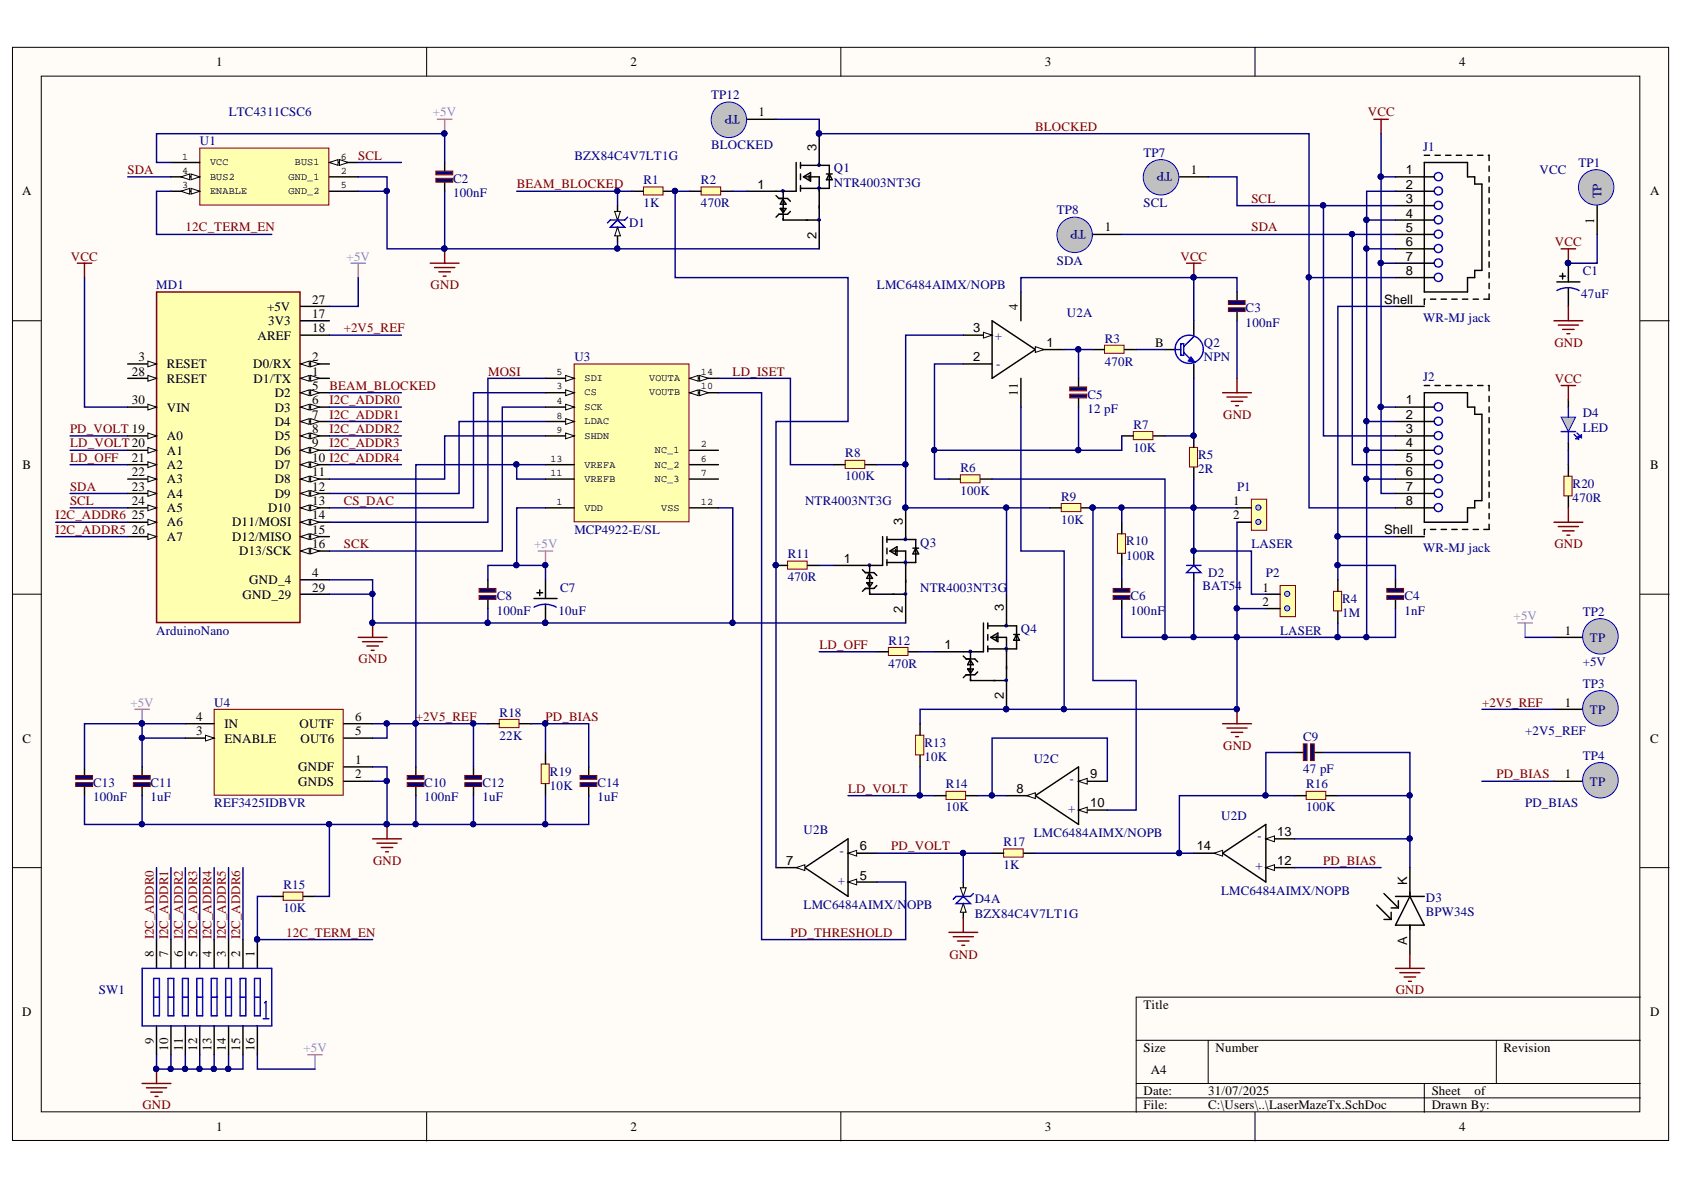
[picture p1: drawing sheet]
<svg xmlns="http://www.w3.org/2000/svg" width="297mm" height="210mm" viewBox="0 0 297 210" stroke-linecap="round" stroke-linejoin="round" font-family="sans-serif">
<defs><g id="words">
<g font-size="2.3">
<text x="38.1" y="11.7">1</text>
<text x="111.2" y="11.7">2</text>
<text x="184.3" y="11.7">3</text>
<text x="257.4" y="11.7">4</text>
<text x="127.4" y="21.8">TP</text>
<text x="133.8" y="20.5">1</text>
<text x="144" y="26.6" transform="rotate(-90 144 26.6)">3</text>
<text x="3.9" y="34.5">A</text>
<text x="133.6" y="33.3">1</text>
<text x="203.6" y="31.9">TP</text>
<text x="210.1" y="30.7">1</text>
<text x="248" y="35.8">3</text>
<text x="248" y="33.3">2</text>
<text x="248" y="30.7">1</text>
<text x="291.1" y="34.5">A</text>
<text x="194.9" y="40.8">1</text>
<text x="248" y="40.9">5</text>
<text x="248" y="38.4">4</text>
<text x="281.2" y="39.5" transform="rotate(-90 281.2 39.5)">1</text>
<text x="144" y="42.1" transform="rotate(-90 144 42.1)">2</text>
<text x="188.3" y="42.1">TP</text>
<text x="248" y="46">7</text>
<text x="248" y="43.4">6</text>
<text x="55.1" y="53.6">27</text>
<text x="244.2" y="53.6">Shell</text>
<text x="248" y="48.5">8</text>
<text x="45.4" y="59.9">AREF</text>
<text x="47.1" y="54.8">+5V</text>
<text x="47.3" y="57.4">3V3</text>
<text x="55.1" y="56.1">17</text>
<text x="55.1" y="58.6">18</text>
<text x="171.7" y="58.6">3</text>
<text x="179.5" y="54.7" transform="rotate(-90 179.5 54.7)">4</text>
<text x="24.4" y="63.7">3</text>
<text x="29.4" y="65">RESET</text>
<text x="44.7" y="65">D0/RX</text>
<text x="55.1" y="63.7">2</text>
<text x="171.7" y="63.7">2</text>
<text x="184.6" y="61.2">1</text>
<text x="203.7" y="61.2">B</text>
<text x="23.3" y="66.2">28</text>
<text x="23.3" y="71.3">30</text>
<text x="29.4" y="67.5">RESET</text>
<text x="44.7" y="67.5">D1/TX</text>
<text x="48.5" y="70.1">D2</text>
<text x="55.1" y="66.2">1</text>
<text x="55.1" y="68.8">5</text>
<text x="55.1" y="71.3">6</text>
<text x="179.5" y="69.8" transform="rotate(-90 179.5 69.8)">11</text>
<text x="248" y="71.3">1</text>
<text x="29.4" y="72.6">VIN</text>
<text x="29.4" y="77.7">A0</text>
<text x="48.5" y="72.6">D3</text>
<text x="48.5" y="75.1">D4</text>
<text x="48.5" y="77.7">D5</text>
<text x="55.1" y="73.9">7</text>
<text x="55.1" y="76.4">8</text>
<text x="248" y="76.4">3</text>
<text x="248" y="73.9">2</text>
<text x="4" y="82.7">B</text>
<text x="23.3" y="81.5">21</text>
<text x="23.3" y="84">22</text>
<text x="29.4" y="80.2">A1</text>
<text x="29.4" y="82.7">A2</text>
<text x="48.5" y="80.2">D6</text>
<text x="48.5" y="82.7">D7</text>
<text x="55.1" y="78.9">9</text>
<text x="55.1" y="81.5">10 I2C_ADDR4</text>
<text x="55.1" y="84">11</text>
<text x="248" y="84">6</text>
<text x="248" y="81.5">5</text>
<text x="248" y="78.9">4</text>
<text x="291.1" y="82.7">B</text>
<text x="23.3" y="86.5">23</text>
<text x="23.3" y="89.1">24</text>
<text x="29.4" y="85.3">A3</text>
<text x="29.4" y="87.8">A4</text>
<text x="48.5" y="85.3">D8</text>
<text x="48.5" y="87.8">D9</text>
<text x="55.1" y="86.5">12</text>
<text x="55.1" y="89.1">13</text>
<text x="217.5" y="89.1">1</text>
<text x="248" y="89.1">8</text>
<text x="248" y="86.5">7</text>
<text x="23.3" y="91.6">25</text>
<text x="23.3" y="94.1">26</text>
<text x="29.4" y="90.3">A5</text>
<text x="29.4" y="92.9">A6</text>
<text x="29.4" y="95.4">A7</text>
<text x="40.9" y="92.9">D11/MOSI</text>
<text x="40.9" y="95.4">D12/MISO</text>
<text x="47.3" y="90.3">D10</text>
<text x="55.1" y="91.6">14</text>
<text x="55.1" y="94.1">15</text>
<text x="159.2" y="92.6" transform="rotate(-90 159.2 92.6)">3</text>
<text x="217.5" y="91.6">2</text>
<text x="244.2" y="94.2">Shell</text>
<text x="42.2" y="97.9">D13/SCK</text>
<text x="55.1" y="96.7">16</text>
<text x="55.1" y="101.7">4</text>
<text x="148.8" y="99.3">1</text>
<text x="42.8" y="105.6">GND_29</text>
<text x="44" y="103">GND_4</text>
<text x="55.1" y="104.4">29</text>
<text x="177.1" y="107.8" transform="rotate(-90 177.1 107.8)">3</text>
<text x="222.7" y="104.4">1</text>
<text x="222.7" y="106.9">2</text>
<text x="159.2" y="108.1" transform="rotate(-90 159.2 108.1)">2</text>
<text x="276" y="112">1</text>
<text x="166.6" y="114.5">1</text>
<text x="177.1" y="123.4" transform="rotate(-90 177.1 123.4)">2</text>
<text x="276" y="124.6">1</text>
<text x="4" y="131">C</text>
<text x="34.6" y="127.2">4</text>
<text x="34.6" y="129.7">3</text>
<text x="39.6" y="128.4">IN</text>
<text x="39.6" y="131">ENABLE</text>
<text x="52.9" y="128.4">OUTF</text>
<text x="53" y="131">OUT6</text>
<text x="62.7" y="127.2">6</text>
<text x="62.7" y="129.7">5</text>
<text x="291.1" y="131">C</text>
<text x="52.6" y="136">GNDF</text>
<text x="62.7" y="137.3">2</text>
<text x="62.7" y="134.8">1</text>
<text x="192.3" y="137.3">9</text>
<text x="276" y="137.3">1</text>
<text x="52.6" y="138.6">GNDS</text>
<text x="179.3" y="139.8">8</text>
<text x="192.3" y="142.4">10</text>
<text x="151.6" y="150">6</text>
<text x="211.1" y="150">14</text>
<text x="225.3" y="147.4">13</text>
<text x="138.7" y="152.5">7</text>
<text x="151.6" y="155.1">5</text>
<text x="225.3" y="152.5">12</text>
<text x="248.2" y="156.1" transform="rotate(-90 248.2 156.1)">K</text>
<text x="248.2" y="166.7" transform="rotate(-90 248.2 166.7)">A</text>
<text x="27.1" y="168.7" transform="rotate(-90 27.1 168.7)">8</text>
<text x="29.7" y="168.7" transform="rotate(-90 29.7 168.7)">7</text>
<text x="32.2" y="168.7" transform="rotate(-90 32.2 168.7)">6</text>
<text x="34.8" y="168.7" transform="rotate(-90 34.8 168.7)">5</text>
<text x="37.3" y="168.7" transform="rotate(-90 37.3 168.7)">4</text>
<text x="39.8" y="168.7" transform="rotate(-90 39.8 168.7)">3</text>
<text x="42.4" y="168.7" transform="rotate(-90 42.4 168.7)">2</text>
<text x="44.9" y="168.7" transform="rotate(-90 44.9 168.7)">1</text>
<text x="3.9" y="179.2">D</text>
<text x="201.7" y="177.9">Title</text>
<text x="291.1" y="179.2">D</text>
<text x="27.1" y="184.1" transform="rotate(-90 27.1 184.1)">9</text>
<text x="29.7" y="185.3" transform="rotate(-90 29.7 185.3)">10</text>
<text x="32.2" y="185.3" transform="rotate(-90 32.2 185.3)">11</text>
<text x="34.8" y="185.3" transform="rotate(-90 34.8 185.3)">12</text>
<text x="37.3" y="185.3" transform="rotate(-90 37.3 185.3)">13</text>
<text x="39.8" y="185.3" transform="rotate(-90 39.8 185.3)">14</text>
<text x="42.4" y="185.3" transform="rotate(-90 42.4 185.3)">15</text>
<text x="44.9" y="185.3" transform="rotate(-90 44.9 185.3)">16</text>
<text x="201.7" y="185.6">Size</text>
<text x="214.4" y="185.6">Number</text>
<text x="265.2" y="185.6">Revision</text>
<text x="203" y="189.4">A4</text>
<text x="201.7" y="193.2">Date:</text>
<text x="201.7" y="195.7">File:</text>
<text x="213.1" y="193.2">31/07/2025</text>
<text x="213.1" y="195.7">C:\Users\..\LaserMazeTx.SchDoc</text>
<text x="252.5" y="193.2">Sheet</text>
<text x="252.5" y="195.7">Drawn By:</text>
<text x="260.1" y="193.2">of</text>
<text x="38.1" y="199.5">1</text>
<text x="111.2" y="199.5">2</text>
<text x="184.3" y="199.5">3</text>
<text x="257.4" y="199.5">4</text>
</g>
<g font-size="2.3" fill="#000080">
<text x="125.4" y="17.5">TP12</text>
<text x="40.3" y="20.5">LTC4311CSC6</text>
<text x="130.5" y="20.3" transform="rotate(-180 130.5 20.3)">TP</text>
<text x="35.3" y="25.6">U1</text>
<text x="101.3" y="28.1">BZX84C4V7LT1G</text>
<text x="125.4" y="26.4">BLOCKED</text>
<text x="201.7" y="27.6">TP7</text>
<text x="251" y="26.6">J1</text>
<text x="278.4" y="29.4">TP1</text>
<text x="79.9" y="32.2">C2</text>
<text x="79.9" y="34.7">100nF</text>
<text x="113.5" y="32.5">R1</text>
<text x="123.6" y="32.5">R2</text>
<text x="147.1" y="30.4">Q1</text>
<text x="147.1" y="33">NTR4003NT3G</text>
<text x="206.8" y="30.4" transform="rotate(-180 206.8 30.4)">TP</text>
<text x="271.6" y="30.7">VCC</text>
<text x="282.5" y="35" transform="rotate(-90 282.5 35)">TTPP</text>
<text x="111" y="40.1">D1</text>
<text x="113.5" y="36.5">1K</text>
<text x="123.6" y="36.5">470R</text>
<text x="186.4" y="37.8">TP8</text>
<text x="191.6" y="40.6" transform="rotate(-180 191.6 40.6)">TP</text>
<text x="201.7" y="36.5">SCL</text>
<text x="186.4" y="46.7">SDA</text>
<text x="27.6" y="51">MD1</text>
<text x="154.7" y="51">LMC6484AIMX/NOPB</text>
<text x="278.9" y="52.6">47uF</text>
<text x="279.2" y="48.5">C1</text>
<text x="175.5" y="59.9">+</text>
<text x="188.2" y="55.9">U2A</text>
<text x="219.7" y="55.1">C3</text>
<text x="219.7" y="57.6">100nF</text>
<text x="251" y="56.9">WR-MJ jack</text>
<text x="101.3" y="63.7">U3</text>
<text x="175.7" y="65">-</text>
<text x="194.9" y="60.4">R3</text>
<text x="194.9" y="64.5">470R</text>
<text x="212.4" y="61.2">Q2</text>
<text x="212.4" y="63.7">NPN</text>
<text x="191.8" y="70.3">C5</text>
<text x="251" y="67.3">J2</text>
<text x="191.8" y="72.8">12 pF</text>
<text x="199.9" y="75.6">R7</text>
<text x="279.2" y="73.6">D4</text>
<text x="279.2" y="76.1">LED</text>
<text x="149.1" y="80.7">R8</text>
<text x="169.4" y="83.2">R6</text>
<text x="199.9" y="79.7">10K</text>
<text x="211.3" y="81">R5</text>
<text x="211.3" y="83.5">2R</text>
<text x="142" y="89.1">NTR4003NT3G</text>
<text x="149.1" y="84.8">100K</text>
<text x="169.4" y="87.3">100K</text>
<text x="187.2" y="88.3">R9</text>
<text x="218.2" y="86.5">P1</text>
<text x="277.4" y="86">R20</text>
<text x="277.4" y="88.6">470R</text>
<text x="101.3" y="94.1">MCP4922-E/SL</text>
<text x="187.2" y="92.4">10K</text>
<text x="139" y="98.4">R11</text>
<text x="162.3" y="96.4">Q3</text>
<text x="198.7" y="96.2">R10</text>
<text x="198.7" y="98.7">100R</text>
<text x="213.1" y="101.7">D2</text>
<text x="220.7" y="96.7">LASER</text>
<text x="223.3" y="101.7">P2</text>
<text x="251" y="97.4">WR-MJ jack</text>
<text x="87.6" y="105.9">C8</text>
<text x="98.8" y="104.4">C7</text>
<text x="139" y="102.5">470R</text>
<text x="162.3" y="104.4">NTR4003NT3G</text>
<text x="199.4" y="105.9">C6</text>
<text x="212.1" y="104.1">BAT54</text>
<text x="236.7" y="106.4">R4</text>
<text x="247.7" y="105.9">C4</text>
<text x="27.6" y="112">ArduinoNano</text>
<text x="87.6" y="108.4">100nF</text>
<text x="98.5" y="108.4">10uF</text>
<text x="156.7" y="113.7">R12</text>
<text x="180.1" y="111.7">Q4</text>
<text x="199.4" y="108.4">100nF</text>
<text x="225.8" y="112">LASER</text>
<text x="236.7" y="108.9">1M</text>
<text x="247.7" y="108.4">1nF</text>
<text x="279.2" y="108.7">TP2</text>
<text x="280.4" y="113.2">TTPP</text>
<text x="156.7" y="117.8">470R</text>
<text x="279.2" y="117.5">+5V</text>
<text x="37.8" y="124.6">U4</text>
<text x="279.2" y="121.3">TP3</text>
<text x="280.4" y="125.9">TTPP</text>
<text x="88.1" y="126.4">R18</text>
<text x="88.1" y="130.5">22K</text>
<text x="163.1" y="131.7">R13</text>
<text x="229.9" y="130.7">C9</text>
<text x="269" y="129.7">+2V5_REF</text>
<text x="97" y="136.8">R19</text>
<text x="163.1" y="134.3">10K</text>
<text x="182.3" y="134.5">U2C</text>
<text x="189.4" y="137.1" transform="rotate(-180 189.4 137.1)">-</text>
<text x="229.9" y="136.3">47 pF</text>
<text x="279.2" y="134">TP4</text>
<text x="16.4" y="138.8">C13</text>
<text x="16.4" y="141.4">100nF</text>
<text x="26.6" y="138.8">C11</text>
<text x="26.6" y="141.4">1uF</text>
<text x="37.8" y="142.4">REF3425IDBVR</text>
<text x="74.8" y="138.8">C10</text>
<text x="74.8" y="141.4">100nF</text>
<text x="85.1" y="138.8">C12</text>
<text x="85.1" y="141.4">1uF</text>
<text x="97" y="139.3">10K</text>
<text x="105.4" y="138.8">C14</text>
<text x="105.4" y="141.4">1uF</text>
<text x="166.9" y="139.1">R14</text>
<text x="166.9" y="143.1">10K</text>
<text x="189.7" y="142.1" transform="rotate(-180 189.7 142.1)">+</text>
<text x="230.4" y="139.1">R16</text>
<text x="230.4" y="143.1">100K</text>
<text x="269" y="142.4">PD_BIAS</text>
<text x="280.4" y="138.6">TTPP</text>
<text x="141.7" y="147.2">U2B</text>
<text x="148.8" y="149.7" transform="rotate(-180 148.8 149.7)">-</text>
<text x="177" y="149.2">R17</text>
<text x="182.3" y="147.7">LMC6484AIMX/NOPB</text>
<text x="215.4" y="144.7">U2D</text>
<text x="222.5" y="147.2" transform="rotate(-180 222.5 147.2)">-</text>
<text x="149.1" y="154.8" transform="rotate(-180 149.1 154.8)">+</text>
<text x="177" y="153.3">1K</text>
<text x="222.8" y="152.3" transform="rotate(-180 222.8 152.3)">+</text>
<text x="50" y="156.8">R15</text>
<text x="50" y="160.9">10K</text>
<text x="141.7" y="160.4">LMC6484AIMX/N</text>
<text x="160" y="160.4">OPB</text>
<text x="171.9" y="159.4">D4A</text>
<text x="171.9" y="161.9">BZX84C4V7LT1G</text>
<text x="215.4" y="157.8">LMC6484AIMX/NOPB</text>
<text x="251.5" y="159.1">D3</text>
<text x="251.5" y="161.6">BPW34S</text>
<text x="17.4" y="175.4">SW1</text>
</g>
<g font-size="2.3" fill="#f0f">
<text x="76.4" y="20.5">+5V</text>
<text x="61.1" y="46">+5V</text>
<text x="94.2" y="96.7">+5V</text>
<text x="267" y="109.4">+5V</text>
<text x="23" y="124.6">+5V</text>
<text x="53.5" y="185.6">+5V</text>
</g>
<g font-size="2.3" fill="#800000">
<text x="182.6" y="23.1">BLOCKED</text>
<text x="241.3" y="20.5">VCC</text>
<text x="63.2" y="28.1">SCL</text>
<text x="22.5" y="30.7">SDA</text>
<text x="91.2" y="33.2">BEAM_BLOCKED</text>
<text x="220.7" y="35.7">SCL</text>
<text x="32.7" y="40.8">12C_TERM_EN</text>
<text x="220.7" y="40.8">SDA</text>
<text x="12.5" y="46">VCC</text>
<text x="208.2" y="46">VCC</text>
<text x="274.3" y="43.4">VCC</text>
<text x="75.9" y="51">GND</text>
<text x="60.6" y="58.6">+2V5_REF</text>
<text x="274.2" y="61.2">GND</text>
<text x="58.1" y="68.8">BEAM_BLOCKED</text>
<text x="58.1" y="71.3">I2C_ADDR0</text>
<text x="86.1" y="66.2">MOSI</text>
<text x="129.2" y="66.2">LD_ISET</text>
<text x="274.3" y="67.5">VCC</text>
<text x="12.3" y="76.4">PD_VOLT 19</text>
<text x="58.1" y="73.9">I2C_ADDR1</text>
<text x="58.1" y="76.4">I2C_ADDR2</text>
<text x="215.7" y="73.9">GND</text>
<text x="12.3" y="78.9">LD_VOLT 20</text>
<text x="12.3" y="81.5">LD_OFF</text>
<text x="58.1" y="78.9">I2C_ADDR3</text>
<text x="12.3" y="86.5">SDA</text>
<text x="12.3" y="89.1">SCL</text>
<text x="60.6" y="89.1">CS_DAC</text>
<text x="9.8" y="91.6">I2C_ADDR6</text>
<text x="9.8" y="94.1">I2C_ADDR5</text>
<text x="60.6" y="96.7">SCK</text>
<text x="274.2" y="96.7">GND</text>
<text x="63.3" y="117">GND</text>
<text x="144.5" y="114.5">LD_OFF</text>
<text x="261.4" y="124.6">+2V5_REF</text>
<text x="73.3" y="127.2">+2V5_REF</text>
<text x="96.2" y="127.2">PD_BIAS</text>
<text x="215.7" y="132.2">GND</text>
<text x="263.9" y="137.3">PD_BIAS</text>
<text x="149.6" y="139.8">LD_VOLT</text>
<text x="157.2" y="150">PD_VOLT</text>
<text x="65.8" y="152.5">GND</text>
<text x="233.4" y="152.5">PD_BIAS</text>
<text x="27.1" y="165.7" transform="rotate(-90 27.1 165.7)">I2C_ADDR0</text>
<text x="29.7" y="165.7" transform="rotate(-90 29.7 165.7)">I2C_ADDR1</text>
<text x="32.2" y="165.7" transform="rotate(-90 32.2 165.7)">I2C_ADDR2</text>
<text x="34.8" y="165.7" transform="rotate(-90 34.8 165.7)">I2C_ADDR3</text>
<text x="37.3" y="165.7" transform="rotate(-90 37.3 165.7)">I2C_ADDR4</text>
<text x="39.8" y="165.7" transform="rotate(-90 39.8 165.7)">I2C_ADDR5</text>
<text x="42.4" y="165.7" transform="rotate(-90 42.4 165.7)">I2C_ADDR6</text>
<text x="50.5" y="165.3">12C_TERM_EN</text>
<text x="139.5" y="165.3">PD_THRESHOLD</text>
<text x="167.5" y="169.1">GND</text>
<text x="246.2" y="175.4">GND</text>
<text x="25.1" y="195.7">GND</text>
</g>
<g font-size="1.8">
<text x="32.1" y="28.1">1</text>
<text x="37" y="29.2">VCC</text>
<text x="52" y="29.2">BUS1</text>
<text x="60.1" y="28.1">6</text>
<text x="32.1" y="33.2">3</text>
<text x="32.1" y="30.7">4</text>
<text x="37" y="34.2">ENABLE</text>
<text x="37" y="31.7">BUS2</text>
<text x="50.9" y="31.7">GND_1</text>
<text x="50.9" y="34.2">GND_2</text>
<text x="60.1" y="30.7">2</text>
<text x="60.1" y="33.2">5</text>
<text x="98.2" y="68.7">3</text>
<text x="98.2" y="71.2">4</text>
<text x="98.2" y="66.2">5</text>
<text x="103.1" y="69.7">CS</text>
<text x="103.1" y="67.2">SDI</text>
<text x="114.5" y="67.2">VOUTA</text>
<text x="114.5" y="69.7">VOUTB</text>
<text x="123.6" y="66.2">14</text>
<text x="123.6" y="68.7">10</text>
<text x="98.2" y="76.4">9</text>
<text x="98.2" y="73.9">8</text>
<text x="103.1" y="72.2">SCK</text>
<text x="103.1" y="77.4">SHDN</text>
<text x="103.1" y="74.9">LDAC</text>
<text x="97.1" y="81.5">13</text>
<text x="97.1" y="84">11</text>
<text x="103.1" y="82.5">VREFA</text>
<text x="115.5" y="79.9">NC_1</text>
<text x="115.5" y="82.5">NC_2</text>
<text x="123.6" y="78.9">2</text>
<text x="123.6" y="81.5">6</text>
<text x="123.6" y="84">7</text>
<text x="98.2" y="89.1">1</text>
<text x="103.1" y="85">VREFB</text>
<text x="115.5" y="85">NC_3</text>
<text x="123.6" y="89.1">12</text>
<text x="103.1" y="90.1">VDD</text>
<text x="116.6" y="90.1">VSS</text>
</g>
</g></defs>
<g fill="#fffcf8" stroke="#000" stroke-width=".18">
<path d="M2.2 8.4h292.1v192.8h-292.1z"/>
<path d="M7.3 13.4h281.9v182.7h-281.9z"/>
</g>
<g fill="none" stroke="#000" stroke-width=".18">
<path d="M75.3 8.4v5M148.3 8.4v5M221.4 8.4v5M2.2 56.6h5.1M289.3 56.6h5.1M2.2 104.8h5.1M289.3 104.8h5.1M2.2 153h5.1M289.3 153h5.1M289.3 175.9h-88.9v20.3M75.3 196.2v5.1M148.3 196.2v5.1"/>
<path d="M200.4 183.5h88.9M200.4 191.1h88.9M200.4 193.7h88.9M213.1 183.5v7.6M221.4 196.2v5.1M251.2 191.1v5.1M263.9 183.5v7.6"/>
</g>
<path d="M27.6 51.5h25.3v58.3h-25.3z" fill="#ffffb0" stroke="#800000" stroke-width=".25"/>
<path d="M22.5 64.2h5.1" fill="none" stroke="#000" stroke-width=".25"/>
<path d="M26.1 63.7l1.5 .5-1.5 .5z" fill="#fffcf8"/>
<path d="M26.1 63.7l1.5 .5-1.5 .5z" fill="none" stroke="#000" stroke-width=".18"/>
<path d="M22.5 66.7h5.1" fill="none" stroke="#000" stroke-width=".25"/>
<path d="M26.1 66.2l1.5 .5-1.5 .5z" fill="#fffcf8"/>
<path d="M26.1 66.2l1.5 .5-1.5 .5z" fill="none" stroke="#000" stroke-width=".18"/>
<path d="M22.5 71.8h5.1" fill="none" stroke="#000" stroke-width=".25"/>
<path d="M26.1 71.3l1.5 .5-1.5 .5z" fill="#fffcf8"/>
<path d="M26.1 71.3l1.5 .5-1.5 .5z" fill="none" stroke="#000" stroke-width=".18"/>
<path d="M22.5 76.9h5.1" fill="none" stroke="#000" stroke-width=".25"/>
<path d="M26.1 76.4l1.5 .5-1.5 .5z" fill="#fffcf8"/>
<path d="M26.1 76.4l1.5 .5-1.5 .5z" fill="none" stroke="#000" stroke-width=".18"/>
<path d="M22.5 79.4h5.1" fill="none" stroke="#000" stroke-width=".25"/>
<path d="M26.1 78.9l1.5 .5-1.5 .5z" fill="#fffcf8"/>
<path d="M26.1 78.9l1.5 .5-1.5 .5z" fill="none" stroke="#000" stroke-width=".18"/>
<path d="M22.5 82h5.1" fill="none" stroke="#000" stroke-width=".25"/>
<path d="M26.1 81.5l1.5 .5-1.5 .5z" fill="#fffcf8"/>
<path d="M26.1 81.5l1.5 .5-1.5 .5z" fill="none" stroke="#000" stroke-width=".18"/>
<path d="M22.5 84.5h5.1" fill="none" stroke="#000" stroke-width=".25"/>
<path d="M26.1 84l1.5 .5-1.5 .5z" fill="#fffcf8"/>
<path d="M26.1 84l1.5 .5-1.5 .5z" fill="none" stroke="#000" stroke-width=".18"/>
<path d="M22.5 87h5.1" fill="none" stroke="#000" stroke-width=".25"/>
<path d="M26.1 86.5l1.5 .5-1.5 .5z" fill="#fffcf8"/>
<path d="M26.1 86.5l1.5 .5-1.5 .5z" fill="none" stroke="#000" stroke-width=".18"/>
<path d="M22.5 89.6h5.1" fill="none" stroke="#000" stroke-width=".25"/>
<path d="M26.1 89.1l1.5 .5-1.5 .5z" fill="#fffcf8"/>
<path d="M26.1 89.1l1.5 .5-1.5 .5z" fill="none" stroke="#000" stroke-width=".18"/>
<path d="M22.5 92.1h5.1" fill="none" stroke="#000" stroke-width=".25"/>
<path d="M26.1 91.6l1.5 .5-1.5 .5z" fill="#fffcf8"/>
<path d="M26.1 91.6l1.5 .5-1.5 .5z" fill="none" stroke="#000" stroke-width=".18"/>
<path d="M22.5 94.7h5.1" fill="none" stroke="#000" stroke-width=".25"/>
<path d="M26.1 94.1l1.5 .6-1.5 .5z" fill="#fffcf8"/>
<path d="M26.1 94.1l1.5 .6-1.5 .5z" fill="none" stroke="#000" stroke-width=".18"/>
<path d="M53 54h5.1M53 56.6h5.1M53 59.1h5.1M53 64.2h5.1" fill="none" stroke="#000" stroke-width=".25"/>
<path d="M53 64.2l1.5-.5v1z" fill="#fffcf8"/>
<path d="M53 64.2l1.5-.5v1z" fill="none" stroke="#000" stroke-width=".18"/>
<path d="M54.8 63.7l1.5 .5-1.5 .5z" fill="#fffcf8"/>
<path d="M54.8 63.7l1.5 .5-1.5 .5z" fill="none" stroke="#000" stroke-width=".18"/>
<path d="M53 66.7h5.1" fill="none" stroke="#000" stroke-width=".25"/>
<path d="M53 66.7l1.5-.5v1z" fill="#fffcf8"/>
<path d="M53 66.7l1.5-.5v1z" fill="none" stroke="#000" stroke-width=".18"/>
<path d="M54.8 66.2l1.5 .5-1.5 .5z" fill="#fffcf8"/>
<path d="M54.8 66.2l1.5 .5-1.5 .5z" fill="none" stroke="#000" stroke-width=".18"/>
<path d="M53 69.3h5.1" fill="none" stroke="#000" stroke-width=".25"/>
<path d="M53 69.3l1.5-.5v1z" fill="#fffcf8"/>
<path d="M53 69.3l1.5-.5v1z" fill="none" stroke="#000" stroke-width=".18"/>
<path d="M54.8 68.8l1.5 .5-1.5 .5z" fill="#fffcf8"/>
<path d="M54.8 68.8l1.5 .5-1.5 .5z" fill="none" stroke="#000" stroke-width=".18"/>
<path d="M53 71.8h5.1" fill="none" stroke="#000" stroke-width=".25"/>
<path d="M53 71.8l1.5-.5v1z" fill="#fffcf8"/>
<path d="M53 71.8l1.5-.5v1z" fill="none" stroke="#000" stroke-width=".18"/>
<path d="M54.8 71.3l1.5 .5-1.5 .5z" fill="#fffcf8"/>
<path d="M54.8 71.3l1.5 .5-1.5 .5z" fill="none" stroke="#000" stroke-width=".18"/>
<path d="M53 74.3h5.1" fill="none" stroke="#000" stroke-width=".25"/>
<path d="M53 74.3l1.5-.5v1.1z" fill="#fffcf8"/>
<path d="M53 74.3l1.5-.5v1.1z" fill="none" stroke="#000" stroke-width=".18"/>
<path d="M54.8 73.8l1.5 .5-1.5 .6z" fill="#fffcf8"/>
<path d="M54.8 73.8l1.5 .5-1.5 .6z" fill="none" stroke="#000" stroke-width=".18"/>
<path d="M53 76.9h5.1" fill="none" stroke="#000" stroke-width=".25"/>
<path d="M53 76.9l1.5-.5v1z" fill="#fffcf8"/>
<path d="M53 76.9l1.5-.5v1z" fill="none" stroke="#000" stroke-width=".18"/>
<path d="M54.8 76.4l1.5 .5-1.5 .5z" fill="#fffcf8"/>
<path d="M54.8 76.4l1.5 .5-1.5 .5z" fill="none" stroke="#000" stroke-width=".18"/>
<path d="M53 79.4h5.1" fill="none" stroke="#000" stroke-width=".25"/>
<path d="M53 79.4l1.5-.5v1z" fill="#fffcf8"/>
<path d="M53 79.4l1.5-.5v1z" fill="none" stroke="#000" stroke-width=".18"/>
<path d="M54.8 78.9l1.5 .5-1.5 .5z" fill="#fffcf8"/>
<path d="M54.8 78.9l1.5 .5-1.5 .5z" fill="none" stroke="#000" stroke-width=".18"/>
<path d="M53 82h5.1" fill="none" stroke="#000" stroke-width=".25"/>
<path d="M53 82l1.5-.5v1z" fill="#fffcf8"/>
<path d="M53 82l1.5-.5v1z" fill="none" stroke="#000" stroke-width=".18"/>
<path d="M54.8 81.5l1.5 .5-1.5 .5z" fill="#fffcf8"/>
<path d="M54.8 81.5l1.5 .5-1.5 .5z" fill="none" stroke="#000" stroke-width=".18"/>
<path d="M53 84.5h5.1" fill="none" stroke="#000" stroke-width=".25"/>
<path d="M53 84.5l1.5-.5v1z" fill="#fffcf8"/>
<path d="M53 84.5l1.5-.5v1z" fill="none" stroke="#000" stroke-width=".18"/>
<path d="M54.8 84l1.5 .5-1.5 .5z" fill="#fffcf8"/>
<path d="M54.8 84l1.5 .5-1.5 .5z" fill="none" stroke="#000" stroke-width=".18"/>
<path d="M53 87h5.1" fill="none" stroke="#000" stroke-width=".25"/>
<path d="M53 87l1.5-.5v1z" fill="#fffcf8"/>
<path d="M53 87l1.5-.5v1z" fill="none" stroke="#000" stroke-width=".18"/>
<path d="M54.8 86.5l1.5 .5-1.5 .5z" fill="#fffcf8"/>
<path d="M54.8 86.5l1.5 .5-1.5 .5z" fill="none" stroke="#000" stroke-width=".18"/>
<path d="M53 89.6h5.1" fill="none" stroke="#000" stroke-width=".25"/>
<path d="M53 89.6l1.5-.5v1z" fill="#fffcf8"/>
<path d="M53 89.6l1.5-.5v1z" fill="none" stroke="#000" stroke-width=".18"/>
<path d="M54.8 89.1l1.5 .5-1.5 .5z" fill="#fffcf8"/>
<path d="M54.8 89.1l1.5 .5-1.5 .5z" fill="none" stroke="#000" stroke-width=".18"/>
<path d="M53 92.1h5.1" fill="none" stroke="#000" stroke-width=".25"/>
<path d="M53 92.1l1.5-.5v1z" fill="#fffcf8"/>
<path d="M53 92.1l1.5-.5v1z" fill="none" stroke="#000" stroke-width=".18"/>
<path d="M54.8 91.6l1.5 .5-1.5 .5z" fill="#fffcf8"/>
<path d="M54.8 91.6l1.5 .5-1.5 .5z" fill="none" stroke="#000" stroke-width=".18"/>
<path d="M53 94.7h5.1" fill="none" stroke="#000" stroke-width=".25"/>
<path d="M53 94.7l1.5-.6v1.1z" fill="#fffcf8"/>
<path d="M53 94.7l1.5-.6v1.1z" fill="none" stroke="#000" stroke-width=".18"/>
<path d="M54.8 94.1l1.5 .6-1.5 .5z" fill="#fffcf8"/>
<path d="M54.8 94.1l1.5 .6-1.5 .5z" fill="none" stroke="#000" stroke-width=".18"/>
<path d="M53 97.2h5.1" fill="none" stroke="#000" stroke-width=".25"/>
<path d="M53 97.2l1.5-.5v1z" fill="#fffcf8"/>
<path d="M53 97.2l1.5-.5v1z" fill="none" stroke="#000" stroke-width=".18"/>
<path d="M54.8 96.7l1.5 .5-1.5 .5z" fill="#fffcf8"/>
<path d="M54.8 96.7l1.5 .5-1.5 .5z" fill="none" stroke="#000" stroke-width=".18"/>
<path d="M53 102.3h5.1M53 104.8h5.1" fill="none" stroke="#000" stroke-width=".25"/>
<path d="M101.3 64.2h20.2v27.8h-20.2z" fill="#ffffb0" stroke="#800000" stroke-width=".18"/>
<path d="M96.2 69.3h5.1M121.6 79.4h5.1M96.2 89.6h5.1" fill="none" stroke="#000" stroke-width=".25"/>
<path d="M99.8 68.8l1.5 .5-1.5 .5z" fill="#fffcf8"/>
<path d="M99.8 68.8l1.5 .5-1.5 .5z" fill="none" stroke="#000" stroke-width=".18"/>
<path d="M96.2 71.8h5.1" fill="none" stroke="#000" stroke-width=".25"/>
<path d="M99.8 71.3l1.5 .5-1.5 .5z" fill="#fffcf8"/>
<path d="M99.8 71.3l1.5 .5-1.5 .5z" fill="none" stroke="#000" stroke-width=".18"/>
<path d="M96.2 66.7h5.1" fill="none" stroke="#000" stroke-width=".25"/>
<path d="M99.8 66.2l1.5 .5-1.5 .5z" fill="#fffcf8"/>
<path d="M99.8 66.2l1.5 .5-1.5 .5z" fill="none" stroke="#000" stroke-width=".18"/>
<path d="M121.6 66.7h5.1M121.6 82h5.1M121.6 84.5h5.1" fill="none" stroke="#000" stroke-width=".25"/>
<path d="M121.6 66.7l1.6-.5v1z" fill="#fffcf8"/>
<path d="M121.6 66.7l1.6-.5v1z" fill="none" stroke="#000" stroke-width=".18"/>
<path d="M123.4 66.2l1.5 .5-1.5 .5z" fill="#fffcf8"/>
<path d="M123.4 66.2l1.5 .5-1.5 .5z" fill="none" stroke="#000" stroke-width=".18"/>
<path d="M121.6 69.3h5.1M96.2 82h5.1M96.2 84.5h5.1M121.6 89.6h5.1" fill="none" stroke="#000" stroke-width=".25"/>
<path d="M121.6 69.3l1.6-.5v1z" fill="#fffcf8"/>
<path d="M121.6 69.3l1.6-.5v1z" fill="none" stroke="#000" stroke-width=".18"/>
<path d="M123.4 68.8l1.5 .5-1.5 .5z" fill="#fffcf8"/>
<path d="M123.4 68.8l1.5 .5-1.5 .5z" fill="none" stroke="#000" stroke-width=".18"/>
<path d="M96.2 76.9h5.1" fill="none" stroke="#000" stroke-width=".25"/>
<path d="M99.8 76.4l1.5 .5-1.5 .5z" fill="#fffcf8"/>
<path d="M99.8 76.4l1.5 .5-1.5 .5z" fill="none" stroke="#000" stroke-width=".18"/>
<path d="M96.2 74.3h5.1" fill="none" stroke="#000" stroke-width=".25"/>
<path d="M99.8 73.8l1.5 .5-1.5 .6z" fill="#fffcf8"/>
<path d="M99.8 73.8l1.5 .5-1.5 .6z" fill="none" stroke="#000" stroke-width=".18"/>
<path d="M35.2 26.1h22.8v10.1h-22.8z" fill="#ffffb0" stroke="#800000" stroke-width=".18"/>
<path d="M30.2 28.7h5M30.2 33.7h5M58.1 31.2h5.1" fill="none" stroke="#000" stroke-width=".25"/>
<path d="M33.7 33.2l1.5 .5-1.5 .5z" fill="#fffcf8"/>
<path d="M33.7 33.2l1.5 .5-1.5 .5z" fill="none" stroke="#000" stroke-width=".18"/>
<path d="M31.9 33.7l1.6-.5v1z" fill="#fffcf8"/>
<path d="M31.9 33.7l1.6-.5v1z" fill="none" stroke="#000" stroke-width=".18"/>
<path d="M58.1 28.7h5.1" fill="none" stroke="#000" stroke-width=".25"/>
<path d="M58.1 28.7l1.5-.5v1z" fill="#fffcf8"/>
<path d="M58.1 28.7l1.5-.5v1z" fill="none" stroke="#000" stroke-width=".18"/>
<path d="M59.9 28.2l1.5 .5-1.5 .5z" fill="#fffcf8"/>
<path d="M59.9 28.2l1.5 .5-1.5 .5z" fill="none" stroke="#000" stroke-width=".18"/>
<path d="M30.2 31.2h5M58.1 33.7h5.1" fill="none" stroke="#000" stroke-width=".25"/>
<path d="M33.7 30.7l1.5 .5-1.5 .5z" fill="#fffcf8"/>
<path d="M33.7 30.7l1.5 .5-1.5 .5z" fill="none" stroke="#000" stroke-width=".18"/>
<path d="M31.9 31.2l1.6-.5v1z" fill="#fffcf8"/>
<path d="M31.9 31.2l1.6-.5v1z" fill="none" stroke="#000" stroke-width=".18"/>
<path d="M175 56.6l7.6 5.1-7.6 5zM182.6 61.7h5.1" fill="none" stroke="#000" stroke-width=".25"/>
<path d="M182.6 61.1l1.5 .6-1.5 .5z" fill="#fffcf8"/>
<path d="M182.6 61.1l1.5 .6-1.5 .5z" fill="none" stroke="#000" stroke-width=".18"/>
<path d="M169.9 59.1h5.1M169.9 64.2h5.1" fill="none" stroke="#000" stroke-width=".25"/>
<path d="M173.5 58.6l1.5 .5-1.5 .5z" fill="#fffcf8"/>
<path d="M173.5 58.6l1.5 .5-1.5 .5z" fill="none" stroke="#000" stroke-width=".18"/>
<path d="M180.1 51.5v5.1M180.1 66.7v5.1M136.9 153h5.1M142 153l7.6-5v10.1z" fill="none" stroke="#000" stroke-width=".25"/>
<path d="M140.4 153l1.6-.5v1z" fill="#fffcf8"/>
<path d="M140.4 153l1.6-.5v1z" fill="none" stroke="#000" stroke-width=".18"/>
<path d="M149.6 150.5h5.1" fill="none" stroke="#000" stroke-width=".25"/>
<path d="M149.6 150.5l1.5-.5v1z" fill="#fffcf8"/>
<path d="M149.6 150.5l1.5-.5v1z" fill="none" stroke="#000" stroke-width=".18"/>
<path d="M149.6 155.6h5.1" fill="none" stroke="#000" stroke-width=".25"/>
<path d="M149.6 155.6l1.5-.5v1z" fill="#fffcf8"/>
<path d="M149.6 155.6l1.5-.5v1z" fill="none" stroke="#000" stroke-width=".18"/>
<path d="M177.5 140.3h5.1M182.6 140.3l7.6-5v10.1z" fill="none" stroke="#000" stroke-width=".25"/>
<path d="M181.1 140.3l1.5-.5v1.1z" fill="#fffcf8"/>
<path d="M181.1 140.3l1.5-.5v1.1z" fill="none" stroke="#000" stroke-width=".18"/>
<path d="M190.2 137.8h5.1" fill="none" stroke="#000" stroke-width=".25"/>
<path d="M190.2 137.8l1.6-.5v1z" fill="#fffcf8"/>
<path d="M190.2 137.8l1.6-.5v1z" fill="none" stroke="#000" stroke-width=".18"/>
<path d="M190.2 142.9h5.1" fill="none" stroke="#000" stroke-width=".25"/>
<path d="M190.2 142.9l1.6-.5v1z" fill="#fffcf8"/>
<path d="M190.2 142.9l1.6-.5v1z" fill="none" stroke="#000" stroke-width=".18"/>
<path d="M210.6 150.5h5.1M215.7 150.5l7.6-5.1v10.2z" fill="none" stroke="#000" stroke-width=".25"/>
<path d="M214.1 150.5l1.6-.5v1z" fill="#fffcf8"/>
<path d="M214.1 150.5l1.6-.5v1z" fill="none" stroke="#000" stroke-width=".18"/>
<path d="M223.3 148h5.1" fill="none" stroke="#000" stroke-width=".25"/>
<path d="M223.3 148l1.5-.5v1z" fill="#fffcf8"/>
<path d="M223.3 148l1.5-.5v1z" fill="none" stroke="#000" stroke-width=".18"/>
<path d="M223.3 153h5.1" fill="none" stroke="#000" stroke-width=".25"/>
<path d="M223.3 153l1.5-.5v1z" fill="#fffcf8"/>
<path d="M223.3 153l1.5-.5v1z" fill="none" stroke="#000" stroke-width=".18"/>
<g fill="none" stroke="#000" stroke-width=".25">
<path d="M136.9 34.5l.5 .5h1.5l.5 .5M137.6 36.8l.5 .2v.5M137.6 36.8l.5 .7M137.6 36.8h1.1l-.6 .7M138.1 37.8v1h6.4M138.1 33.7v1.3l-.5 1h1.1l-.6-.7v1.5M139.4 37.3l-.5 .5h-1.5l-.5 .5M140.4 28.7v5h-8.6M141.2 29.2h5.1v4h-5.1M141.2 28.7v1M141.2 30.7v1M141.2 32.7v1"/>
<path d="M141.7 31.2l1.3-.8v1.6zM142 31.2h2.5v12.7M142.7 30.9v.8M144.5 23.6v5.6M145.8 30.7h1M146.3 30.7l.5 1h-1zM210.6 56.6v2.5M205.5 61.7h1.8M210.6 64.2v2.5M153.4 99.7v1.3l-.5 1h1l-.5-.7v1.5M155.7 94.7v5h-8.7M156.4 95.2h5.1v4h-5.1"/>
<path d="M156.4 94.7v1M156.4 96.7v1M156.4 98.7v1M157 97.2l1.2-.8v1.6zM157.2 97.2h2.5v12.7M158 96.9v.8M159.7 89.6v5.6M161 96.7h1M161.5 96.7l.5 1h-1zM152.1 100.5l.5 .5h1.6l.5 .5M152.9 102.8l.5 .2v.5M152.9 102.8l.5 .7"/>
<path d="M152.9 102.8h1l-.5 .7M153.4 103.8v1h6.3M154.7 103.3l-.5 .5h-1.6l-.5 .5"/>
</g>
<g fill="none" stroke="#00f" stroke-width=".25">
<path d="M210.6 59.4l-1.8 1.7M207.3 61.7h1M208.3 60.6h.5v2.1h-.5zM208.8 62.2l1.8 1.7"/>
<circle cx="138.1" cy="33.7" r=".21"/>
<circle cx="144.4" cy="38.8" r=".21"/>
<circle cx="144.5" cy="33.2" r=".2"/>
<circle cx="144.5" cy="29.1" r=".2"/>
<circle cx="209.8" cy="61.6" r="2.49"/>
<circle cx="153.3" cy="99.7" r=".2"/>
<circle cx="159.7" cy="95.1" r=".21"/>
<circle cx="159.7" cy="99.2" r=".21"/>
<circle cx="159.7" cy="104.8" r=".2"/>
</g>
<g fill="#000080" stroke="#000080" stroke-width=".18">
<circle cx="144.4" cy="23.5" r=".46"/>
<circle cx="159.7" cy="89.5" r=".46"/>
</g>
<path d="M210.1 62.9l.7 1-1.2-.2z" fill="#00f"/>
<path d="M210.1 62.9l.7 1-1.2-.2z" fill="none" stroke="#00f" stroke-width=".18"/>
<g fill="none" stroke="#000" stroke-width=".25">
<path d="M246.1 31.2h6.9M246.1 33.7h6.9M246.1 38.8h6.9M246.1 36.3h6.9M251.2 28.7h7.7v2.5h1.2v1.3h1.3v15.2h-1.3v1.3h-1.2v2.5h-7.7zM281.7 36.3v5.1M246.1 49h6.9M246.1 43.9h6.9M246.1 41.4h6.9M246.1 46.4h6.9M246.1 54h5.1M274.6 49.7h4.1"/>
<path d="M275.1 48.7h1M275.6 48.2v1M276.6 46.4v3.3M276.6 50.7v3.3M246.1 71.8h6.9M246.1 74.3h6.9M246.1 79.4h6.9M246.1 76.9h6.9M251.2 69.3h7.7v2.5h1.2v1.3h1.3v15.2h-1.3v1.3h-1.2v2.5h-7.7zM246.1 89.6h6.9M246.1 84.5h6.9M246.1 82h6.9"/>
<path d="M246.1 87h6.9M246.1 94.7h5.1"/>
</g>
<g fill="none" stroke="#00f" stroke-width=".25">
<path d="M278.5 51.2a4 4 0 0 0-3.9 0"/>
<circle cx="253.7" cy="31.2" r=".72"/>
<circle cx="253.7" cy="38.8" r=".72"/>
<circle cx="253.7" cy="33.7" r=".72"/>
<circle cx="253.7" cy="36.2" r=".72"/>
<circle cx="253.7" cy="46.4" r=".72"/>
<circle cx="253.7" cy="48.9" r=".72"/>
<circle cx="253.7" cy="43.8" r=".72"/>
<circle cx="253.7" cy="41.3" r=".72"/>
<circle cx="253.7" cy="71.8" r=".72"/>
<circle cx="253.7" cy="79.4" r=".72"/>
<circle cx="253.7" cy="76.8" r=".72"/>
<circle cx="253.7" cy="74.3" r=".72"/>
<circle cx="253.7" cy="87" r=".72"/>
<circle cx="253.7" cy="89.5" r=".72"/>
<circle cx="253.7" cy="81.9" r=".72"/>
<circle cx="253.7" cy="84.4" r=".72"/>
</g>
<path d="M251.2 27.4h11.5M262.7 27.4v25.4M251.2 52.8v1.2M262.7 52.8h-11.5M251.2 68h11.5M262.7 68v25.4M251.2 93.4v1.3M262.7 93.4h-11.5" fill="none" stroke="#000" stroke-width=".25" stroke-dasharray=".9 .9"/>
<circle cx="276.6" cy="46.4" r=".47" fill="#000080" stroke="#000080" stroke-width=".18"/>
<path d="M274.1 56.6h5.1M274.9 57.3h3.5M275.4 43.9h2.5M275.6 58.1h2.1M276.4 58.9h.5M276.6 43.9v2.5M276.6 54v2.6" fill="none" stroke="#800000" stroke-width=".25"/>
<circle cx="281.5" cy="33.1" r="3.1" fill="#c0c0c0" stroke="#00f" stroke-width=".18"/>
<g fill="none" stroke="#000" stroke-width=".25">
<path d="M27.6 165.7v5.1M30.2 165.7v5.1M32.7 165.7v5.1M35.2 165.7v5.1M37.8 165.7v5.1M40.3 165.7v5.1M42.9 165.7v5.1M45.4 165.7v5.1M27.6 181v5M30.2 181v5M32.7 181v5M35.2 181v5"/>
<path d="M37.8 181v5M40.3 181v5M42.9 181v5M45.4 181v5"/>
</g>
<circle cx="45.3" cy="165.7" r=".46" fill="#000080" stroke="#000080" stroke-width=".18"/>
<g fill="none" stroke="#00f" stroke-width=".25">
<path d="M25.1 170.8h22.8v10.2h-22.8zM27.1 172.6h1v6.6h-1zM27.1 175.9h1M29.6 172.6h1.1v6.6h-1.1zM29.6 175.9h1.1M32.2 172.6h1v6.6h-1zM32.2 175.9h1M34.7 172.6h1v6.6h-1zM34.7 175.9h1M37.3 172.6h1v6.6h-1zM37.3 175.9h1M39.8 172.6h1v6.6h-1z"/>
<path d="M39.8 175.9h1M42.3 172.6h1.1v6.6h-1.1zM42.3 175.9h1.1M44.9 172.6h1v6.6h-1zM44.9 175.9h1M46.4 179.7h1M46.7 176.9l.2-.3v3.1"/>
</g>
<path d="M37.8 125.1h22.7v15.2h-22.7z" fill="#ffffb0" stroke="#800000" stroke-width=".18"/>
<path d="M32.7 127.7h5.1M32.7 130.2h5.1" fill="none" stroke="#000" stroke-width=".25"/>
<path d="M36.3 129.7l1.5 .5-1.5 .5z" fill="#fffcf8"/>
<path d="M36.3 129.7l1.5 .5-1.5 .5z" fill="none" stroke="#000" stroke-width=".18"/>
<path d="M108.9 36.3v2.5M60.6 127.7h5.1M60.6 130.2h5.1M60.6 137.8h5.1M60.6 135.3h5.1" fill="none" stroke="#000" stroke-width=".25"/>
<path d="M108.4 37.3h1l-.5 1.5z" fill="#fffcf8"/>
<path d="M108.4 37.3h1l-.5 1.5z" fill="none" stroke="#000" stroke-width=".18"/>
<path d="M108.9 40.1v2.5" fill="none" stroke="#000" stroke-width=".25"/>
<path d="M108.9 40.1l.5 1.5h-1z" fill="#fffcf8"/>
<path d="M108.9 40.1l.5 1.5h-1z" fill="none" stroke="#000" stroke-width=".18"/>
<path d="M110.7 38.3l-.5 .5h-2.5l-.6 .5M107.7 40.1l1.2-1.3 1.3 1.3z" fill="none" stroke="#00f" stroke-width=".25"/>
<path d="M169.9 155.6v2.5" fill="none" stroke="#000" stroke-width=".25"/>
<path d="M169.4 156.6h1l-.5 1.5z" fill="#fffcf8"/>
<path d="M169.4 156.6h1l-.5 1.5z" fill="none" stroke="#000" stroke-width=".18"/>
<path d="M169.9 159.4v2.5" fill="none" stroke="#000" stroke-width=".25"/>
<path d="M169.9 159.4l.5 1.5h-1z" fill="#fffcf8"/>
<path d="M169.9 159.4l.5 1.5h-1z" fill="none" stroke="#000" stroke-width=".18"/>
<path d="M209.3 99.7h2.5M209.3 101l1.3-1.3 1.2 1.3zM168.6 159.4l1.3-1.3 1.3 1.3zM171.7 157.6l-.5 .5h-2.6l-.5 .5" fill="none" stroke="#00f" stroke-width=".25"/>
<path d="M210.6 98.5v1.2M210.6 101v1.3M25.1 135.3v1.5M25.1 138.8v1.5" fill="none" stroke="#000" stroke-width=".25"/>
<path d="M13.6 46.4h2.6M14.9 46.4v2.6M63.2 112.4h5.1M63.9 113.2h3.6M64.7 113.9h2M65.5 114.7h.5M65.7 109.9v2.5M65.7 148h5.1M66.5 148.7h3.5M67.3 149.5h2M68 150.2h.5M68.3 145.4v2.6" fill="none" stroke="#800000" stroke-width=".25"/>
<path d="M61.9 46.4h2.6M63.2 46.4v2.6M23.8 125.1h2.5M25.1 125.1v2.6" fill="none" stroke="#f0f" stroke-width=".25"/>
<g fill="#000080" stroke="#000080" stroke-width=".18">
<circle cx="65.7" cy="109.8" r=".46"/>
<circle cx="25" cy="127.6" r=".46"/>
<circle cx="73.3" cy="127.6" r=".46"/>
<circle cx="68.2" cy="145.4" r=".46"/>
</g>
<g fill="#000080" stroke="#800000" stroke-width=".18">
<path d="M23.5 136.8h3v.7h-3z"/>
<path d="M23.5 138.1h3v.6h-3z"/>
</g>
<path d="M14.9 135.3v1.5M14.9 138.8v1.5" fill="none" stroke="#000" stroke-width=".25"/>
<g fill="#000080" stroke="#800000" stroke-width=".18">
<path d="M13.4 136.8h2.9v.7h-2.9z"/>
<path d="M13.4 138.1h2.9v.6h-2.9z"/>
</g>
<path d="M83.5 135.3v1.5M83.5 138.8v1.5" fill="none" stroke="#000" stroke-width=".25"/>
<g fill="#000080" stroke="#800000" stroke-width=".18">
<path d="M82 136.8h2.9v.7h-2.9z"/>
<path d="M82 138.1h2.9v.6h-2.9z"/>
</g>
<path d="M73.4 135.3v1.5M73.4 138.8v1.5" fill="none" stroke="#000" stroke-width=".25"/>
<g fill="#000080" stroke="#800000" stroke-width=".18">
<path d="M71.8 136.8h3v.7h-3z"/>
<path d="M71.8 138.1h3v.6h-3z"/>
</g>
<path d="M88.1 126.9h3.4v1.4h-3.4z" fill="#ffffb0" stroke="#800000" stroke-width=".18"/>
<path d="M86.1 127.7h2M91.6 127.7h2.1" fill="none" stroke="#000" stroke-width=".25"/>
<path d="M95.5 134.8h1.4v3.4h-1.4z" fill="#ffffb0" stroke="#800000" stroke-width=".18"/>
<path d="M96.2 132.7v2.1M96.2 138.3v2M103.8 135.3v1.5M103.8 138.8v1.5" fill="none" stroke="#000" stroke-width=".25"/>
<g fill="#000080" stroke="#800000" stroke-width=".18">
<path d="M102.3 136.8h3v.7h-3z"/>
<path d="M102.3 138.1h3v.6h-3z"/>
</g>
<path d="M86.1 102.3v1.5M86.1 105.8v1.5" fill="none" stroke="#000" stroke-width=".25"/>
<g fill="#000080" stroke="#800000" stroke-width=".18">
<path d="M84.5 103.8h3v.7h-3z"/>
<path d="M84.5 105.1h3v.6h-3z"/>
</g>
<path d="M78.4 28.7v1.5M78.4 32.2v1.5M94.2 105.6h4.1M94.7 104.6h1M95.2 104v1.1M96.2 102.3v3.3M96.2 106.6v3.3" fill="none" stroke="#000" stroke-width=".25"/>
<path d="M98.1 107.1a4 4 0 0 0-3.9 0" fill="none" stroke="#00f" stroke-width=".25"/>
<circle cx="96.2" cy="109.8" r=".46" fill="#000080" stroke="#000080" stroke-width=".18"/>
<g fill="#000080" stroke="#800000" stroke-width=".18">
<path d="M76.9 30.2h3v.6h-3z"/>
<path d="M76.9 31.5h3v.6h-3z"/>
</g>
<path d="M75.9 46.4h5.1M76.7 47.2h3.5M77.4 48h2M78.2 48.7h.5M78.4 43.9v2.5" fill="none" stroke="#800000" stroke-width=".25"/>
<g fill="#000080" stroke="#000080" stroke-width=".18">
<circle cx="78.4" cy="43.8" r=".46"/>
<circle cx="96.2" cy="127.6" r=".46"/>
</g>
<path d="M113.5 33h3.5v1.4h-3.5z" fill="#ffffb0" stroke="#800000" stroke-width=".18"/>
<path d="M111.5 33.7h2M117.1 33.7h2" fill="none" stroke="#000" stroke-width=".25"/>
<circle cx="119" cy="33.7" r=".46" fill="#000080" stroke="#000080" stroke-width=".18"/>
<path d="M123.7 33h3.4v1.4h-3.4z" fill="#ffffb0" stroke="#800000" stroke-width=".18"/>
<path d="M121.6 33.7h2.1M127.2 33.7h2.1" fill="none" stroke="#000" stroke-width=".25"/>
<path d="M194.8 60.9h3.5v1.4h-3.5z" fill="#ffffb0" stroke="#800000" stroke-width=".18"/>
<path d="M190.2 66.7v1.6M190.2 70.3v1.5M192.8 61.7h2M198.4 61.7h2" fill="none" stroke="#000" stroke-width=".25"/>
<g fill="#000080" stroke="#800000" stroke-width=".18">
<path d="M188.7 68.3h3v.6h-3z"/>
<path d="M188.7 69.5h3v.7h-3z"/>
</g>
<path d="M199.9 76.1h3.5v1.4h-3.5z" fill="#ffffb0" stroke="#800000" stroke-width=".18"/>
<path d="M197.9 76.9h2M203.5 76.9h2" fill="none" stroke="#000" stroke-width=".25"/>
<path d="M209.3 46.4h2.5M210.6 46.4v2.6" fill="none" stroke="#800000" stroke-width=".25"/>
<circle cx="210.5" cy="48.9" r=".46" fill="#000080" stroke="#000080" stroke-width=".18"/>
<path d="M169.4 83.7h3.5v1.5h-3.5z" fill="#ffffb0" stroke="#800000" stroke-width=".18"/>
<path d="M167.4 84.5h2M173 84.5h2" fill="none" stroke="#000" stroke-width=".25"/>
<path d="M209.8 78.9h1.4v3.5h-1.4z" fill="#ffffb0" stroke="#800000" stroke-width=".18"/>
<path d="M210.6 76.9v2M210.6 82.5v2" fill="none" stroke="#000" stroke-width=".25"/>
<circle cx="210.5" cy="76.8" r=".46" fill="#000080" stroke="#000080" stroke-width=".18"/>
<path d="M138.9 99h3.5v1.4h-3.5z" fill="#ffffb0" stroke="#800000" stroke-width=".18"/>
<g fill="none" stroke="#000" stroke-width=".25">
<path d="M136.9 99.7h2M142.5 99.7h2M169.9 115.7l.5 .5h1.5l.6 .5M170.7 118l.5 .3v.5M170.7 118l.5 .8M170.7 118h1l-.5 .8M171.2 119v1h6.3M171.2 115v1.2l-.5 1h1l-.5-.7v1.5M172.5 118.5l-.6 .5h-1.5l-.5 .5M173.5 109.9v5.1h-8.7M174.2 110.4h5.1v4.1h-5.1M174.2 109.9v1"/>
<path d="M174.2 111.9v1M174.2 113.9v1.1M174.7 112.4l1.3-.7v1.5zM175 112.4h2.5v12.7M175.8 112.2v.7M177.5 104.8v5.6M178.8 111.9h1M179.3 111.9l.5 1h-1z"/>
</g>
<g fill="#000080" stroke="#000080" stroke-width=".18">
<circle cx="136.8" cy="99.7" r=".46"/>
<circle cx="177.5" cy="125.1" r=".46"/>
</g>
<g fill="none" stroke="#00f" stroke-width=".25">
<circle cx="171.1" cy="114.9" r=".2"/>
<circle cx="177.5" cy="110.4" r=".21"/>
<circle cx="177.5" cy="120" r=".2"/>
<circle cx="177.5" cy="114.4" r=".2"/>
</g>
<path d="M156.7 114.2h3.5v1.4h-3.5z" fill="#ffffb0" stroke="#800000" stroke-width=".18"/>
<path d="M154.7 115h2M160.3 115h2M197.9 102.3v1.5M197.9 105.8v1.5" fill="none" stroke="#000" stroke-width=".25"/>
<g fill="#000080" stroke="#800000" stroke-width=".18">
<path d="M196.3 103.8h3v.7h-3z"/>
<path d="M196.3 105.1h3v.6h-3z"/>
</g>
<path d="M187.2 88.8h3.4v1.4h-3.4z" fill="#ffffb0" stroke="#800000" stroke-width=".18"/>
<path d="M185.2 89.6h2M190.8 89.6h2" fill="none" stroke="#000" stroke-width=".25"/>
<circle cx="192.7" cy="89.5" r=".46" fill="#000080" stroke="#000080" stroke-width=".18"/>
<path d="M197.1 94.1h1.4v3.5h-1.4z" fill="#ffffb0" stroke="#800000" stroke-width=".18"/>
<path d="M197.9 92.1v2M197.9 97.7v2" fill="none" stroke="#000" stroke-width=".25"/>
<path d="M215.7 127.7h5M216.4 128.4h3.6M217.2 129.2h2M217.9 129.9h.5M218.2 125.1v2.6" fill="none" stroke="#800000" stroke-width=".25"/>
<circle cx="218.1" cy="125.1" r=".46" fill="#000080" stroke="#000080" stroke-width=".18"/>
<path d="M166.9 139.6h3.4v1.4h-3.4z" fill="#ffffb0" stroke="#800000" stroke-width=".18"/>
<path d="M164.8 140.3h2.1M170.4 140.3h2.1" fill="none" stroke="#000" stroke-width=".25"/>
<path d="M149.1 81.2h3.4v1.4h-3.4z" fill="#ffffb0" stroke="#800000" stroke-width=".18"/>
<path d="M147 82h2.1M152.6 82h2.1" fill="none" stroke="#000" stroke-width=".25"/>
<path d="M161.5 129.7h1.5v3.5h-1.5z" fill="#ffffb0" stroke="#800000" stroke-width=".18"/>
<path d="M162.3 127.7v2M162.3 133.2v2.1" fill="none" stroke="#000" stroke-width=".25"/>
<path d="M177 149.7h3.5v1.5h-3.5z" fill="#ffffb0" stroke="#800000" stroke-width=".18"/>
<path d="M175 150.5h2M180.6 150.5h2" fill="none" stroke="#000" stroke-width=".25"/>
<path d="M167.4 164.5h5.1M168.1 165.2h3.6M168.9 166h2M169.7 166.7h.5M169.9 161.9v2.6" fill="none" stroke="#800000" stroke-width=".25"/>
<path d="M230.4 139.6h3.4v1.4h-3.4z" fill="#ffffb0" stroke="#800000" stroke-width=".18"/>
<path d="M228.4 132.7h1.5M231.9 132.7h1.5M228.4 140.3h2M234 140.3h2" fill="none" stroke="#000" stroke-width=".25"/>
<g fill="#000080" stroke="#800000" stroke-width=".18">
<path d="M229.9 131.2h.6v3h-.6z"/>
<path d="M231.2 131.2h.6v3h-.6z"/>
</g>
<path d="M242.3 21h2.6M243.6 21v2.6" fill="none" stroke="#800000" stroke-width=".25"/>
<path d="M246.1 102.3v1.5M246.1 105.8v1.5" fill="none" stroke="#000" stroke-width=".25"/>
<g fill="#000080" stroke="#800000" stroke-width=".18">
<path d="M244.6 105.1h3v.6h-3z"/>
<path d="M244.6 103.8h3v.7h-3z"/>
</g>
<path d="M235.2 104.3h1.4v3.5h-1.4z" fill="#ffffb0" stroke="#800000" stroke-width=".18"/>
<path d="M236 102.3v2M236 107.9v2M274.1 112.4h5.1" fill="none" stroke="#000" stroke-width=".25"/>
<circle cx="282.3" cy="112.3" r="3.1" fill="#c0c0c0" stroke="#00f" stroke-width=".18"/>
<path d="M274.1 125.1h5.1" fill="none" stroke="#000" stroke-width=".25"/>
<circle cx="282.3" cy="124.9" r="3.1" fill="#c0c0c0" stroke="#00f" stroke-width=".18"/>
<path d="M274.1 137.8h5.1" fill="none" stroke="#000" stroke-width=".25"/>
<circle cx="282.3" cy="137.6" r="3.1" fill="#c0c0c0" stroke="#00f" stroke-width=".18"/>
<path d="M267.7 109.9h2.6M269 109.9v2.5" fill="none" stroke="#f0f" stroke-width=".25"/>
<path d="M218.2 51.5v1.5M218.2 55.1v1.5" fill="none" stroke="#000" stroke-width=".25"/>
<g fill="#000080" stroke="#800000" stroke-width=".18">
<path d="M216.7 53h2.9v.7h-2.9z"/>
<path d="M216.7 54.3h2.9v.7h-2.9z"/>
</g>
<path d="M215.7 69.3h5M216.4 70h3.6M217.2 70.8h2M217.9 71.6h.5M218.2 66.7v2.6M246.1 170.8h5.1M246.9 171.6h3.6M247.7 172.3h2M248.4 173.1h.5M248.7 168.3v2.5" fill="none" stroke="#800000" stroke-width=".25"/>
<path d="M242.8 159.6l2.6 2.6M244.1 157.6l2.6 2.5M246.1 158.1h5.1M246.7 158.9v1.2M248.7 153v5.1M248.7 158.1l2.5 5.1h-5.1zM244.1 162.2h1.3M245.4 160.1h1.3M245.4 160.9v1.3M248.7 163.2v5.1" fill="none" stroke="#000" stroke-width=".25"/>
<path d="M49.9 157.4h3.5v1.4h-3.5z" fill="#ffffb0" stroke="#800000" stroke-width=".18"/>
<path d="M208 31.2h5.1M47.9 158.1h2.1M53.5 158.1h2.1" fill="none" stroke="#000" stroke-width=".25"/>
<path d="M25.1 191.1h5.1M25.8 191.9h3.6M26.6 192.6h2M27.4 193.4h.5M27.6 188.6v2.5" fill="none" stroke="#800000" stroke-width=".25"/>
<circle cx="27.5" cy="188.5" r=".47" fill="#000080" stroke="#000080" stroke-width=".18"/>
<path d="M54.3 186h2.5M55.6 186v2.6" fill="none" stroke="#f0f" stroke-width=".25"/>
<circle cx="204.8" cy="31.3" r="3.1" fill="#c0c0c0" stroke="#00f" stroke-width=".18"/>
<path d="M192.8 41.4h5.1" fill="none" stroke="#000" stroke-width=".25"/>
<circle cx="189.6" cy="41.4" r="3.1" fill="#c0c0c0" stroke="#00f" stroke-width=".18"/>
<path d="M131.8 21h5.1" fill="none" stroke="#000" stroke-width=".25"/>
<circle cx="128.6" cy="21.1" r="3.1" fill="#c0c0c0" stroke="#00f" stroke-width=".18"/>
<path d="M220.7 88.1h2.7v5.4h-2.7z" fill="#ffffb0" stroke="#800000" stroke-width=".18"/>
<g fill="#c0c0c0" stroke="#00f" stroke-width=".18">
<circle cx="222" cy="89.5" r=".46"/>
<circle cx="222" cy="92.1" r=".46"/>
</g>
<path d="M218.2 89.6h2.5M218.2 92.1h2.5" fill="none" stroke="#000" stroke-width=".25"/>
<path d="M77.2 21h2.5M78.4 21v2.6M95 97.2h2.5M96.2 97.2v2.5" fill="none" stroke="#f0f" stroke-width=".25"/>
<g fill="#000080" stroke="#000080" stroke-width=".18">
<circle cx="96.2" cy="99.7" r=".46"/>
<circle cx="78.4" cy="23.5" r=".47"/>
</g>
<path d="M275.4 73.6h2.5l-1.3 2.5z" fill="#c0c0c0"/>
<path d="M275.4 73.6h2.5l-1.3 2.5z" fill="none" stroke="#00f" stroke-width=".18"/>
<path d="M275.4 76.1h2.5M276.6 71.8v1.8M276.6 76.1v2.1M277.7 76.6l.7 .8v-.5v.5h-.5M278.2 76.4l.7 .7v-.5v.5h-.5" fill="none" stroke="#00f" stroke-width=".25"/>
<path d="M276.6 70.5v1.3M276.6 78.2v1.2" fill="none" stroke="#000" stroke-width=".25"/>
<path d="M275.9 84h1.4v3.5h-1.4z" fill="#ffffb0" stroke="#800000" stroke-width=".18"/>
<path d="M276.6 82v2M276.6 87.5v2.1" fill="none" stroke="#000" stroke-width=".25"/>
<path d="M275.4 68h2.5M276.6 68v2.5M274.1 92.1h5.1M274.9 92.9h3.5M275.6 93.6h2.1M276.4 94.4h.5M276.6 89.6v2.5" fill="none" stroke="#800000" stroke-width=".25"/>
<path d="M225.8 103.3h2.7v5.5h-2.7z" fill="#ffffb0" stroke="#800000" stroke-width=".18"/>
<g fill="#c0c0c0" stroke="#00f" stroke-width=".18">
<circle cx="227" cy="104.8" r=".46"/>
<circle cx="227" cy="107.3" r=".46"/>
</g>
<path d="M223.3 104.8h2.5M223.3 107.3h2.5" fill="none" stroke="#000" stroke-width=".25"/>
<g fill="none" stroke="#000080" stroke-width=".25">
<path d="M22.5 31.2h7.7M30.2 28.7h-2.6v-5.1h50.8v5.1M30.2 33.7h-2.6v7.7h20.3M63.2 31.2h5.1v12.7h10.1v-10.2M63.2 33.7h5.1M63.2 28.7h7.6M91.1 33.7h17.8v2.6M108.9 33.7h2.6M121.6 33.7h-2.5v15.3h30.5v25.3h-12.7v78.7M129.3 33.7h2.5M136.9 21h7.6v2.6h86.4v66h15.2M213.1 31.2h5.1v5.1h15.2"/>
<path d="M241.1 38.8h5M243.6 23.6v7.6M246.1 33.7h-5v50.8h5M246.1 31.2h-2.5v15.2M246.1 36.3h-12.7v40.6h12.7M14.9 49v22.8h7.6M58.1 59.1h12.7M63.2 49v5h-5.1M78.4 43.9h30.5M108.9 42.6v1.3h35.6M169.9 59.1h-10.2v30.5h17.8v15.2M197.9 41.4h40.6"/>
<path d="M210.6 49h-30.5v2.5M218.2 51.5v-2.5h-7.6v7.6M218.2 56.6v10.1M230.9 49h15.2M241.1 43.9h5M246.1 46.4h-2.5v25.4M246.1 54h-10.1v48.3M246.1 41.4h-7.6v40.6h7.6M281.7 41.4v5h-5.1M12.4 76.9h10.1M12.4 79.4h10.1M58.1 69.3h12.7"/>
<path d="M58.1 71.8h12.7M58.1 74.3h12.7M58.1 76.9h12.7M58.1 79.4h12.7M96.2 76.9h-17.8v7.6h-20.3M96.2 74.3h-15.2v12.7h-22.9M96.2 69.3h-12.7v20.3h-25.4M96.2 66.7h-10.1v25.4h-28M96.2 71.8h-7.6v25.4h-30.5M126.7 69.3h7.6v96.4h25.4v-10.1h-5M126.7 66.7h12.7v15.3h7.6M164.8 79.4v5.1h2.6"/>
<path d="M169.9 64.2h-5.1v15.2h25.4v-7.6M180.1 71.8v25.4h7.6v27.9M187.7 61.7h5.1M190.2 61.7v5M197.9 76.9v2.5h-7.7M200.4 61.7h5.1M210.6 66.7v10.2h-5.1M241.1 74.3h5M241.1 79.4h5M246.1 71.8h-2.5v15.2h2.5M276.6 79.4v2.6M9.8 94.7h12.7"/>
<path d="M9.8 92.1h12.7M12.4 82h10.1M12.4 87h10.1M12.4 89.6h10.1M58.1 82h12.7M91.1 99.7h5.1v2.6M91.1 82h-17.7v53.3M96.2 89.6h-5.1v10.1h-5v2.6M96.2 82h-5.1v2.5h5.1M126.7 89.6h2.6v20.3h-63.6v-7.6h-7.6M144.5 99.7h2.5M154.7 82h5"/>
<path d="M175 84.5h30.5v27.9M177.5 89.6h7.7M197.9 89.6v2.5M197.9 99.7v2.6M210.6 84.5v5.1h-17.8v30.4h7.6v22.9h-5.1M210.6 97.2h10.1v7.6h2.6M218.2 89.6h-7.6v8.9M218.2 92.1v20.3h-20.3v-5.1M236 99.7h10.1v2.6M236 94.7h10.1M241.1 84.5v27.9h-5.1v-2.5M58.1 104.8h7.6"/>
<path d="M86.1 107.3v2.6M129.3 109.9h30.4M144.5 115h10.2M162.3 115h2.5M210.6 102.3v10.1M218.2 107.3h5.1M236 112.4h-17.8v12.7h-55.9v2.6M246.1 107.3v5.1h-5M269 112.4h5.1M25.1 127.7v2.5h7.6M25.1 127.7h-10.2v7.6M25.1 127.7h7.6"/>
<path d="M25.1 130.2v5.1M65.7 135.3h2.6v2.5M65.7 137.8h2.6v7.6h-43.2M65.7 127.7h17.8v7.6M68.3 127.7v2.5h-2.6M83.5 127.7h2.6M93.7 127.7h2.5v5M96.2 127.7h7.6v7.6M162.3 135.3v5h2.5M195.3 137.8v-7.6h-20.3v10.1h2.5M228.4 132.7h-5.1v7.6h5.1M233.4 132.7h15.3v15.3h-20.3"/>
<path d="M261.4 125.1h12.7M261.4 137.8h12.7M14.9 140.3v5.1h10.2v-5.1M27.6 153v12.7M30.2 153v12.7M32.7 153v12.7M35.2 153v12.7M37.8 153v12.7M40.3 153v12.7M42.9 153v12.7M47.9 158.1h-2.5v7.6h20.3M58.1 145.4v12.7h-2.5"/>
<path d="M73.4 140.3v5.1h-5.1M83.5 140.3v5.1h-10.1M96.2 140.3v5.1h-12.7M103.8 140.3v5.1h-7.6M149.6 140.3h12.7M154.7 150.5h20.3M169.9 150.5v5.1M172.5 140.3h2.5M182.6 150.5h28M223.3 140.3h-15.3v10.2M228.4 153h15.2M236 140.3h12.7"/>
<path d="M248.7 148v5M27.6 186v2.6h10.2v-2.6M30.2 186v2.6M32.7 186v2.6M35.2 186v2.6M40.3 186v2.6h-2.5M42.9 186v2.6h-2.6M45.4 186v2.6h10.2"/>
</g>
<g fill="#000080" stroke="#000080" stroke-width=".18">
<circle cx="276.6" cy="46.4" r=".47"/>
<circle cx="65.7" cy="104.8" r=".46"/>
<circle cx="25" cy="130.1" r=".46"/>
<circle cx="25" cy="127.6" r=".46"/>
<circle cx="68.2" cy="127.6" r=".46"/>
<circle cx="68.2" cy="137.8" r=".46"/>
<circle cx="25" cy="145.4" r=".46"/>
<circle cx="58" cy="145.4" r=".46"/>
<circle cx="68.2" cy="145.4" r=".46"/>
<circle cx="73.3" cy="127.6" r=".46"/>
<circle cx="83.5" cy="127.6" r=".46"/>
<circle cx="73.3" cy="145.4" r=".46"/>
<circle cx="83.5" cy="145.4" r=".46"/>
<circle cx="96.2" cy="127.6" r=".46"/>
<circle cx="96.2" cy="145.4" r=".46"/>
<circle cx="91.1" cy="99.7" r=".46"/>
<circle cx="96.2" cy="99.7" r=".46"/>
<circle cx="86" cy="109.8" r=".46"/>
<circle cx="78.4" cy="23.5" r=".47"/>
<circle cx="68.2" cy="33.7" r=".46"/>
<circle cx="78.4" cy="43.8" r=".46"/>
<circle cx="65.7" cy="109.8" r=".46"/>
<circle cx="96.2" cy="109.8" r=".46"/>
<circle cx="129.2" cy="109.8" r=".46"/>
<circle cx="108.9" cy="33.7" r=".46"/>
<circle cx="108.9" cy="43.8" r=".46"/>
<circle cx="190.2" cy="61.6" r=".46"/>
<circle cx="190.2" cy="79.4" r=".46"/>
<circle cx="164.8" cy="79.4" r=".46"/>
<circle cx="210.5" cy="76.8" r=".46"/>
<circle cx="136.8" cy="99.7" r=".46"/>
<circle cx="119" cy="33.7" r=".46"/>
<circle cx="177.5" cy="89.5" r=".46"/>
<circle cx="197.8" cy="89.5" r=".46"/>
<circle cx="210.5" cy="89.5" r=".46"/>
<circle cx="210.5" cy="97.1" r=".46"/>
<circle cx="205.4" cy="112.4" r=".46"/>
<circle cx="210.5" cy="112.4" r=".46"/>
<circle cx="218.1" cy="112.4" r=".46"/>
<circle cx="218.1" cy="107.3" r=".46"/>
<circle cx="192.7" cy="89.5" r=".46"/>
<circle cx="174.9" cy="140.3" r=".46"/>
<circle cx="159.7" cy="81.9" r=".46"/>
<circle cx="177.5" cy="125.1" r=".46"/>
<circle cx="187.6" cy="125.1" r=".46"/>
<circle cx="218.1" cy="125.1" r=".46"/>
<circle cx="162.2" cy="140.3" r=".46"/>
<circle cx="169.9" cy="150.5" r=".46"/>
<circle cx="208" cy="150.5" r=".46"/>
<circle cx="248.6" cy="147.9" r=".46"/>
<circle cx="248.6" cy="140.3" r=".46"/>
<circle cx="223.2" cy="140.3" r=".46"/>
<circle cx="230.9" cy="48.9" r=".46"/>
<circle cx="241" cy="38.8" r=".46"/>
<circle cx="241" cy="43.8" r=".46"/>
<circle cx="241" cy="74.3" r=".46"/>
<circle cx="241" cy="79.4" r=".46"/>
<circle cx="241" cy="84.5" r=".46"/>
<circle cx="243.5" cy="71.8" r=".47"/>
<circle cx="243.5" cy="46.4" r=".47"/>
<circle cx="243.5" cy="31.2" r=".47"/>
<circle cx="235.9" cy="94.6" r=".47"/>
<circle cx="235.9" cy="99.7" r=".46"/>
<circle cx="235.9" cy="112.4" r=".46"/>
<circle cx="241" cy="112.4" r=".46"/>
<circle cx="238.5" cy="41.3" r=".46"/>
<circle cx="233.4" cy="36.2" r=".46"/>
<circle cx="30.1" cy="188.5" r=".46"/>
<circle cx="32.6" cy="188.5" r=".46"/>
<circle cx="35.2" cy="188.5" r=".46"/>
<circle cx="37.7" cy="188.5" r=".47"/>
<circle cx="27.5" cy="188.5" r=".47"/>
<circle cx="144.4" cy="23.5" r=".46"/>
<circle cx="210.5" cy="48.9" r=".46"/>
<circle cx="159.7" cy="89.5" r=".46"/>
<circle cx="91.1" cy="81.9" r=".46"/>
<circle cx="40.3" cy="188.5" r=".47"/>
<circle cx="45.3" cy="165.7" r=".46"/>
</g>
<use href="#words"/>
</svg>
